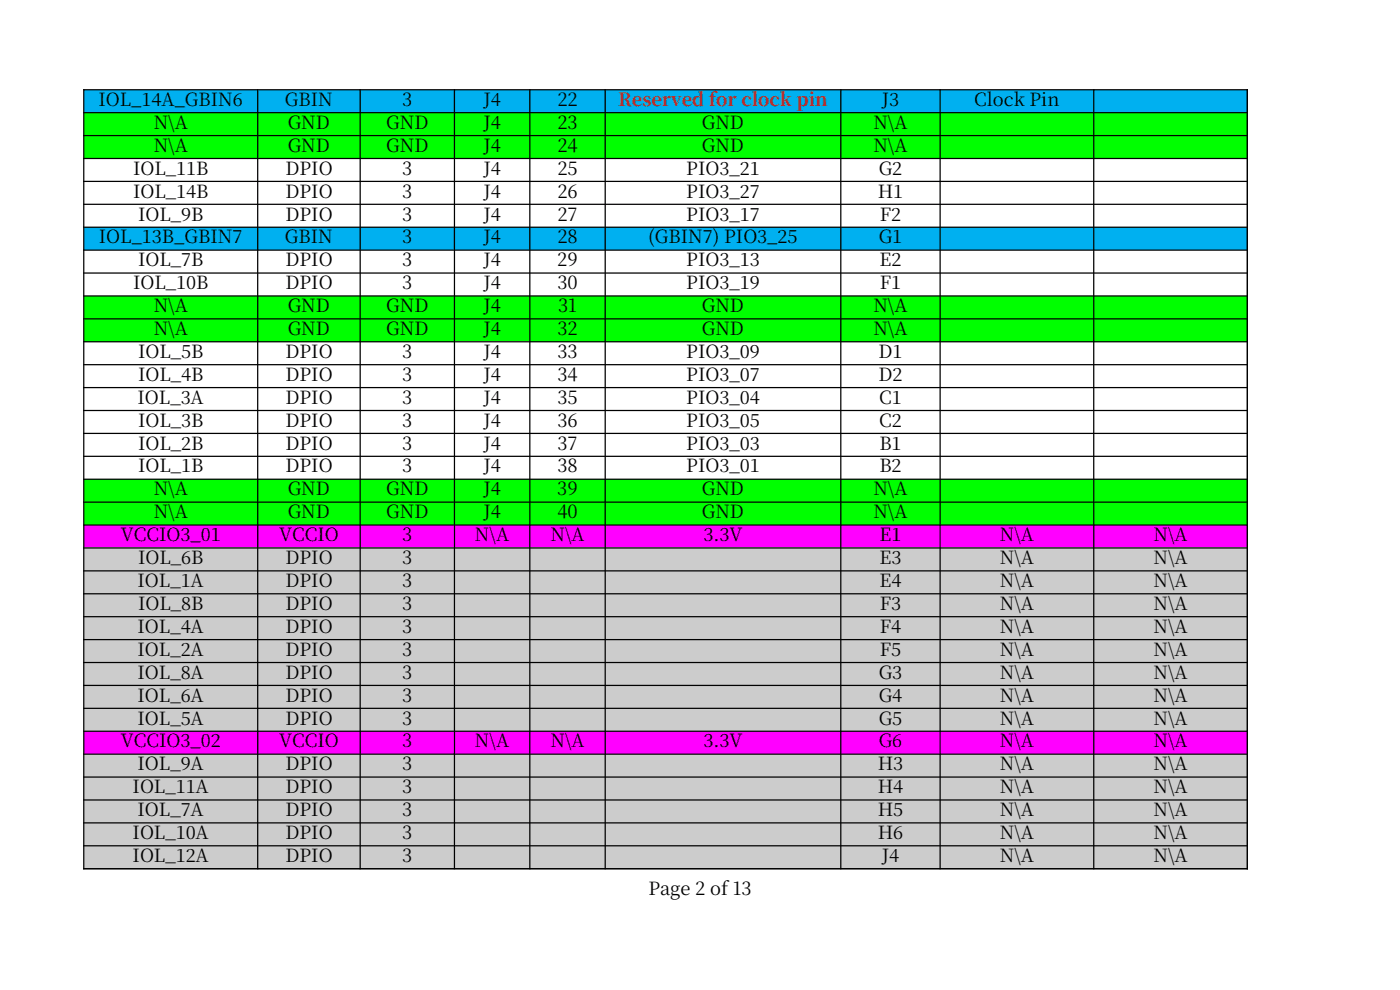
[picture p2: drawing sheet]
<svg xmlns="http://www.w3.org/2000/svg" width="297mm" height="210mm" viewBox="0 0 297 210" stroke-linecap="round" stroke-linejoin="round" font-family="sans-serif">
<defs><g id="words">
<g font-size="3.9">
<text x="20.9" y="22.5">IOL_14A_GBIN6</text>
<text x="60.4" y="22.5">GBIN</text>
<text x="85.3" y="22.5">3</text>
<text x="102.6" y="22.5">J4</text>
<text x="118.3" y="22.5">22</text>
<text x="187.1" y="22.5">J3</text>
<text x="206.7" y="22.5">Clock Pin</text>
<text x="32.6" y="27.3">N\A</text>
<text x="61" y="27.3">GND</text>
<text x="81.9" y="27.3">GND</text>
<text x="102.6" y="27.3">J4</text>
<text x="118.3" y="27.3">23</text>
<text x="148.9" y="27.3">GND</text>
<text x="185.3" y="27.3">N\A</text>
<text x="32.6" y="32.2">N\A</text>
<text x="61" y="32.2">GND</text>
<text x="81.9" y="32.2">GND</text>
<text x="102.6" y="32.2">J4</text>
<text x="118.3" y="32.2">24</text>
<text x="148.9" y="32.2">GND</text>
<text x="185.3" y="32.2">N\A</text>
<text x="28.2" y="37">IOL_11B</text>
<text x="28.2" y="41.9">IOL_14B</text>
<text x="60.5" y="37">DPIO</text>
<text x="60.5" y="41.9">DPIO</text>
<text x="85.3" y="37">3</text>
<text x="85.3" y="41.9">3</text>
<text x="102.6" y="37">J4</text>
<text x="102.6" y="41.9">J4</text>
<text x="118.3" y="37">25</text>
<text x="118.3" y="41.9">26</text>
<text x="145.6" y="37">PIO3_21</text>
<text x="145.6" y="41.9">PIO3_27</text>
<text x="186.2" y="41.9">H1</text>
<text x="186.4" y="37">G2</text>
<text x="29.3" y="46.8">IOL_9B</text>
<text x="60.5" y="46.8">DPIO</text>
<text x="85.3" y="46.8">3</text>
<text x="102.6" y="46.8">J4</text>
<text x="118.3" y="46.8">27</text>
<text x="145.6" y="46.8">PIO3_17</text>
<text x="186.6" y="46.8">F2</text>
<text x="21" y="51.7">IOL_13B_GBIN7</text>
<text x="60.4" y="51.7">GBIN</text>
<text x="85.3" y="51.7">3</text>
<text x="102.6" y="51.7">J4</text>
<text x="118.3" y="51.7">28</text>
<text x="137.5" y="51.7">(GBIN7) PIO3_25</text>
<text x="186.4" y="51.7">G1</text>
<text x="29.3" y="56.5">IOL_7B</text>
<text x="60.5" y="56.5">DPIO</text>
<text x="85.3" y="56.5">3</text>
<text x="102.6" y="56.5">J4</text>
<text x="118.2" y="56.5">29</text>
<text x="145.6" y="56.5">PIO3_13</text>
<text x="186.6" y="56.5">E2</text>
<text x="28.2" y="61.4">IOL_10B</text>
<text x="60.5" y="61.4">DPIO</text>
<text x="85.3" y="61.4">3</text>
<text x="102.6" y="61.4">J4</text>
<text x="118.3" y="61.4">30</text>
<text x="145.6" y="61.4">PIO3_19</text>
<text x="186.6" y="61.4">F1</text>
<text x="32.6" y="66.2">N\A</text>
<text x="32.6" y="71.1">N\A</text>
<text x="61" y="66.2">GND</text>
<text x="61" y="71.1">GND</text>
<text x="81.9" y="66.2">GND</text>
<text x="81.9" y="71.1">GND</text>
<text x="102.6" y="66.2">J4</text>
<text x="102.6" y="71.1">J4</text>
<text x="118.3" y="71.1">32</text>
<text x="118.4" y="66.2">31</text>
<text x="148.9" y="66.2">GND</text>
<text x="148.9" y="71.1">GND</text>
<text x="185.3" y="66.2">N\A</text>
<text x="185.3" y="71.1">N\A</text>
<text x="29.3" y="75.9">IOL_5B</text>
<text x="60.5" y="75.9">DPIO</text>
<text x="85.3" y="75.9">3</text>
<text x="102.6" y="75.9">J4</text>
<text x="118.3" y="75.9">33</text>
<text x="145.6" y="75.9">PIO3_09</text>
<text x="186.3" y="75.9">D1</text>
<text x="29.3" y="80.8">IOL_4B</text>
<text x="60.5" y="80.8">DPIO</text>
<text x="85.3" y="80.8">3</text>
<text x="102.6" y="80.8">J4</text>
<text x="118.3" y="80.8">34</text>
<text x="145.6" y="80.8">PIO3_07</text>
<text x="186.3" y="80.8">D2</text>
<text x="29.2" y="85.7">IOL_3A</text>
<text x="60.5" y="85.7">DPIO</text>
<text x="85.3" y="85.7">3</text>
<text x="102.6" y="85.7">J4</text>
<text x="118.3" y="85.7">35</text>
<text x="145.6" y="85.7">PIO3_04</text>
<text x="186.5" y="85.7">C1</text>
<text x="29.3" y="90.5">IOL_3B</text>
<text x="29.3" y="95.4">IOL_2B</text>
<text x="60.5" y="90.5">DPIO</text>
<text x="60.5" y="95.4">DPIO</text>
<text x="85.3" y="90.5">3</text>
<text x="85.3" y="95.4">3</text>
<text x="102.6" y="90.5">J4</text>
<text x="102.6" y="95.4">J4</text>
<text x="118.3" y="90.5">36</text>
<text x="118.3" y="95.4">37</text>
<text x="145.6" y="90.5">PIO3_05</text>
<text x="145.6" y="95.4">PIO3_03</text>
<text x="186.5" y="90.5">C2</text>
<text x="186.5" y="95.4">B1</text>
<text x="29.3" y="100.2">IOL_1B</text>
<text x="60.5" y="100.2">DPIO</text>
<text x="85.3" y="100.2">3</text>
<text x="102.6" y="100.2">J4</text>
<text x="118.3" y="100.2">38</text>
<text x="145.6" y="100.2">PIO3_01</text>
<text x="186.5" y="100.2">B2</text>
<text x="32.6" y="105.1">N\A</text>
<text x="61" y="105.1">GND</text>
<text x="81.9" y="105.1">GND</text>
<text x="102.6" y="105.1">J4</text>
<text x="118.2" y="105.1">39</text>
<text x="148.9" y="105.1">GND</text>
<text x="185.3" y="105.1">N\A</text>
<text x="32.6" y="110">N\A</text>
<text x="61" y="110">GND</text>
<text x="81.9" y="110">GND</text>
<text x="102.6" y="110">J4</text>
<text x="118.3" y="110">40</text>
<text x="148.9" y="110">GND</text>
<text x="185.3" y="110">N\A</text>
<text x="25.6" y="114.8">VCCIO3_01</text>
<text x="29.3" y="119.7">IOL_6B</text>
<text x="59.2" y="114.8">VCCIO</text>
<text x="60.5" y="119.7">DPIO</text>
<text x="85.3" y="114.8">3</text>
<text x="85.3" y="119.7">3</text>
<text x="100.8" y="114.8">N\A</text>
<text x="116.8" y="114.8">N\A</text>
<text x="149.2" y="114.8">3.3V</text>
<text x="186.6" y="114.8">E1</text>
<text x="186.6" y="119.7">E3</text>
<text x="212.1" y="114.8">N\A</text>
<text x="212.1" y="119.7">N\A</text>
<text x="244.7" y="114.8">N\A</text>
<text x="244.7" y="119.7">N\A</text>
<text x="29.2" y="124.5">IOL_1A</text>
<text x="60.5" y="124.5">DPIO</text>
<text x="85.3" y="124.5">3</text>
<text x="186.6" y="124.5">E4</text>
<text x="212.1" y="124.5">N\A</text>
<text x="244.7" y="124.5">N\A</text>
<text x="29.3" y="129.4">IOL_8B</text>
<text x="60.5" y="129.4">DPIO</text>
<text x="85.3" y="129.4">3</text>
<text x="186.6" y="129.4">F3</text>
<text x="212.1" y="129.4">N\A</text>
<text x="244.7" y="129.4">N\A</text>
<text x="29.2" y="134.3">IOL_4A</text>
<text x="60.5" y="134.3">DPIO</text>
<text x="85.3" y="134.3">3</text>
<text x="186.6" y="134.3">F4</text>
<text x="212.1" y="134.3">N\A</text>
<text x="244.7" y="134.3">N\A</text>
<text x="29.2" y="139.1">IOL_2A</text>
<text x="29.2" y="144">IOL_8A</text>
<text x="60.5" y="139.1">DPIO</text>
<text x="60.5" y="144">DPIO</text>
<text x="85.3" y="139.1">3</text>
<text x="85.3" y="144">3</text>
<text x="186.4" y="144">G3</text>
<text x="186.6" y="139.1">F5</text>
<text x="212.1" y="139.1">N\A</text>
<text x="212.1" y="144">N\A</text>
<text x="244.7" y="139.1">N\A</text>
<text x="244.7" y="144">N\A</text>
<text x="29.2" y="148.8">IOL_6A</text>
<text x="60.5" y="148.8">DPIO</text>
<text x="85.3" y="148.8">3</text>
<text x="186.4" y="148.8">G4</text>
<text x="212.1" y="148.8">N\A</text>
<text x="244.7" y="148.8">N\A</text>
<text x="29.2" y="153.7">IOL_5A</text>
<text x="60.5" y="153.7">DPIO</text>
<text x="85.3" y="153.7">3</text>
<text x="186.4" y="153.7">G5</text>
<text x="212.1" y="153.7">N\A</text>
<text x="244.7" y="153.7">N\A</text>
<text x="25.6" y="158.5">VCCIO3_02</text>
<text x="59.2" y="158.5">VCCIO</text>
<text x="85.3" y="158.5">3</text>
<text x="100.8" y="158.5">N\A</text>
<text x="116.8" y="158.5">N\A</text>
<text x="149.2" y="158.5">3.3V</text>
<text x="186.4" y="158.5">G6</text>
<text x="212.1" y="158.5">N\A</text>
<text x="244.7" y="158.5">N\A</text>
<text x="29.2" y="163.4">IOL_9A</text>
<text x="60.5" y="163.4">DPIO</text>
<text x="85.3" y="163.4">3</text>
<text x="186.2" y="163.4">H3</text>
<text x="212.1" y="163.4">N\A</text>
<text x="244.7" y="163.4">N\A</text>
<text x="28.1" y="168.3">IOL_11A</text>
<text x="29.2" y="173.1">IOL_7A</text>
<text x="60.5" y="168.3">DPIO</text>
<text x="60.5" y="173.1">DPIO</text>
<text x="85.3" y="168.3">3</text>
<text x="85.3" y="173.1">3</text>
<text x="186.2" y="168.3">H4</text>
<text x="186.2" y="173.1">H5</text>
<text x="212.1" y="168.3">N\A</text>
<text x="212.1" y="173.1">N\A</text>
<text x="244.7" y="168.3">N\A</text>
<text x="244.7" y="173.1">N\A</text>
<text x="28.1" y="178">IOL_10A</text>
<text x="60.5" y="178">DPIO</text>
<text x="85.3" y="178">3</text>
<text x="186.2" y="178">H6</text>
<text x="212.1" y="178">N\A</text>
<text x="244.7" y="178">N\A</text>
<text x="28.1" y="182.8">IOL_12A</text>
<text x="60.5" y="182.8">DPIO</text>
<text x="85.3" y="182.8">3</text>
<text x="187.1" y="182.8">J4</text>
<text x="212.1" y="182.8">N\A</text>
<text x="244.7" y="182.8">N\A</text>
<text x="137.5" y="189.8">Page 2 of 13</text>
</g>
<text font-size="3.9" fill="#c9211e" x="131.1" y="22.5">Reserved for clock pin</text>
</g></defs>
<path d="M17.8 19h246.8v4.9h-246.8z" fill-rule="evenodd" fill="#00b0f0"/>
<path d="M17.8 23.9h246.8v9.7h-246.8z" fill-rule="evenodd" fill="#0f0"/>
<path d="M96.4 33.6h16v14.6h-16z" fill-rule="evenodd" fill="#fff"/>
<path d="M17.8 48.2h246.8v4.8h-246.8z" fill-rule="evenodd" fill="#00b0f0"/>
<path d="M96.4 53h16v9.8h-16z" fill-rule="evenodd" fill="#fff"/>
<path d="M17.8 62.8h246.8v9.7h-246.8z" fill-rule="evenodd" fill="#0f0"/>
<path d="M96.4 72.5h16v29.1h-16z" fill-rule="evenodd" fill="#fff"/>
<path d="M17.8 101.6h246.8v9.8h-246.8z" fill-rule="evenodd" fill="#0f0"/>
<path d="M17.8 111.4h246.8v4.8h-246.8z" fill-rule="evenodd" fill="#f0f"/>
<path d="M17.8 116.2h246.8v38.9h-246.8z" fill-rule="evenodd" fill="#ccc"/>
<path d="M17.8 155.1h246.8v4.9h-246.8z" fill-rule="evenodd" fill="#f0f"/>
<path d="M17.8 160h246.8v24.3h-246.8z" fill-rule="evenodd" fill="#ccc"/>
<g fill="none" stroke="#000" stroke-width=".26">
<path d="M17.6 19h247.1M17.8 18.9v165.5M54.7 18.9v165.5M76.4 18.9v165.5M96.4 18.9v165.5M112.4 18.9v165.5M128.4 18.9v165.5M178.4 18.9v165.5M199.4 18.9v165.5M232 18.9v165.5M264.6 18.9v165.5M17.6 23.9h247.1"/>
<path d="M17.6 28.8h247.1M17.6 33.6h247.1M17.6 38.5h247.1M17.6 43.3h247.1M17.6 48.2h247.1M17.6 53.1h247.1M17.6 57.9h247.1M17.6 62.8h247.1M17.6 67.6h247.1M17.6 72.5h247.1M17.6 77.4h247.1M17.6 82.2h247.1"/>
<path d="M17.6 87.1h247.1M17.6 91.9h247.1M17.6 96.8h247.1M17.6 101.7h247.1M17.6 106.5h247.1M17.6 111.4h247.1M17.6 116.2h247.1M17.6 121.1h247.1M17.6 126h247.1M17.6 130.8h247.1M17.6 135.7h247.1M17.6 140.5h247.1"/>
<path d="M17.6 145.4h247.1M17.6 150.3h247.1M17.6 155.1h247.1M17.6 160h247.1M17.6 164.8h247.1M17.6 169.7h247.1M17.6 174.6h247.1M17.6 179.4h247.1M17.6 184.3h247.1"/>
</g>
<use href="#words"/>
</svg>
